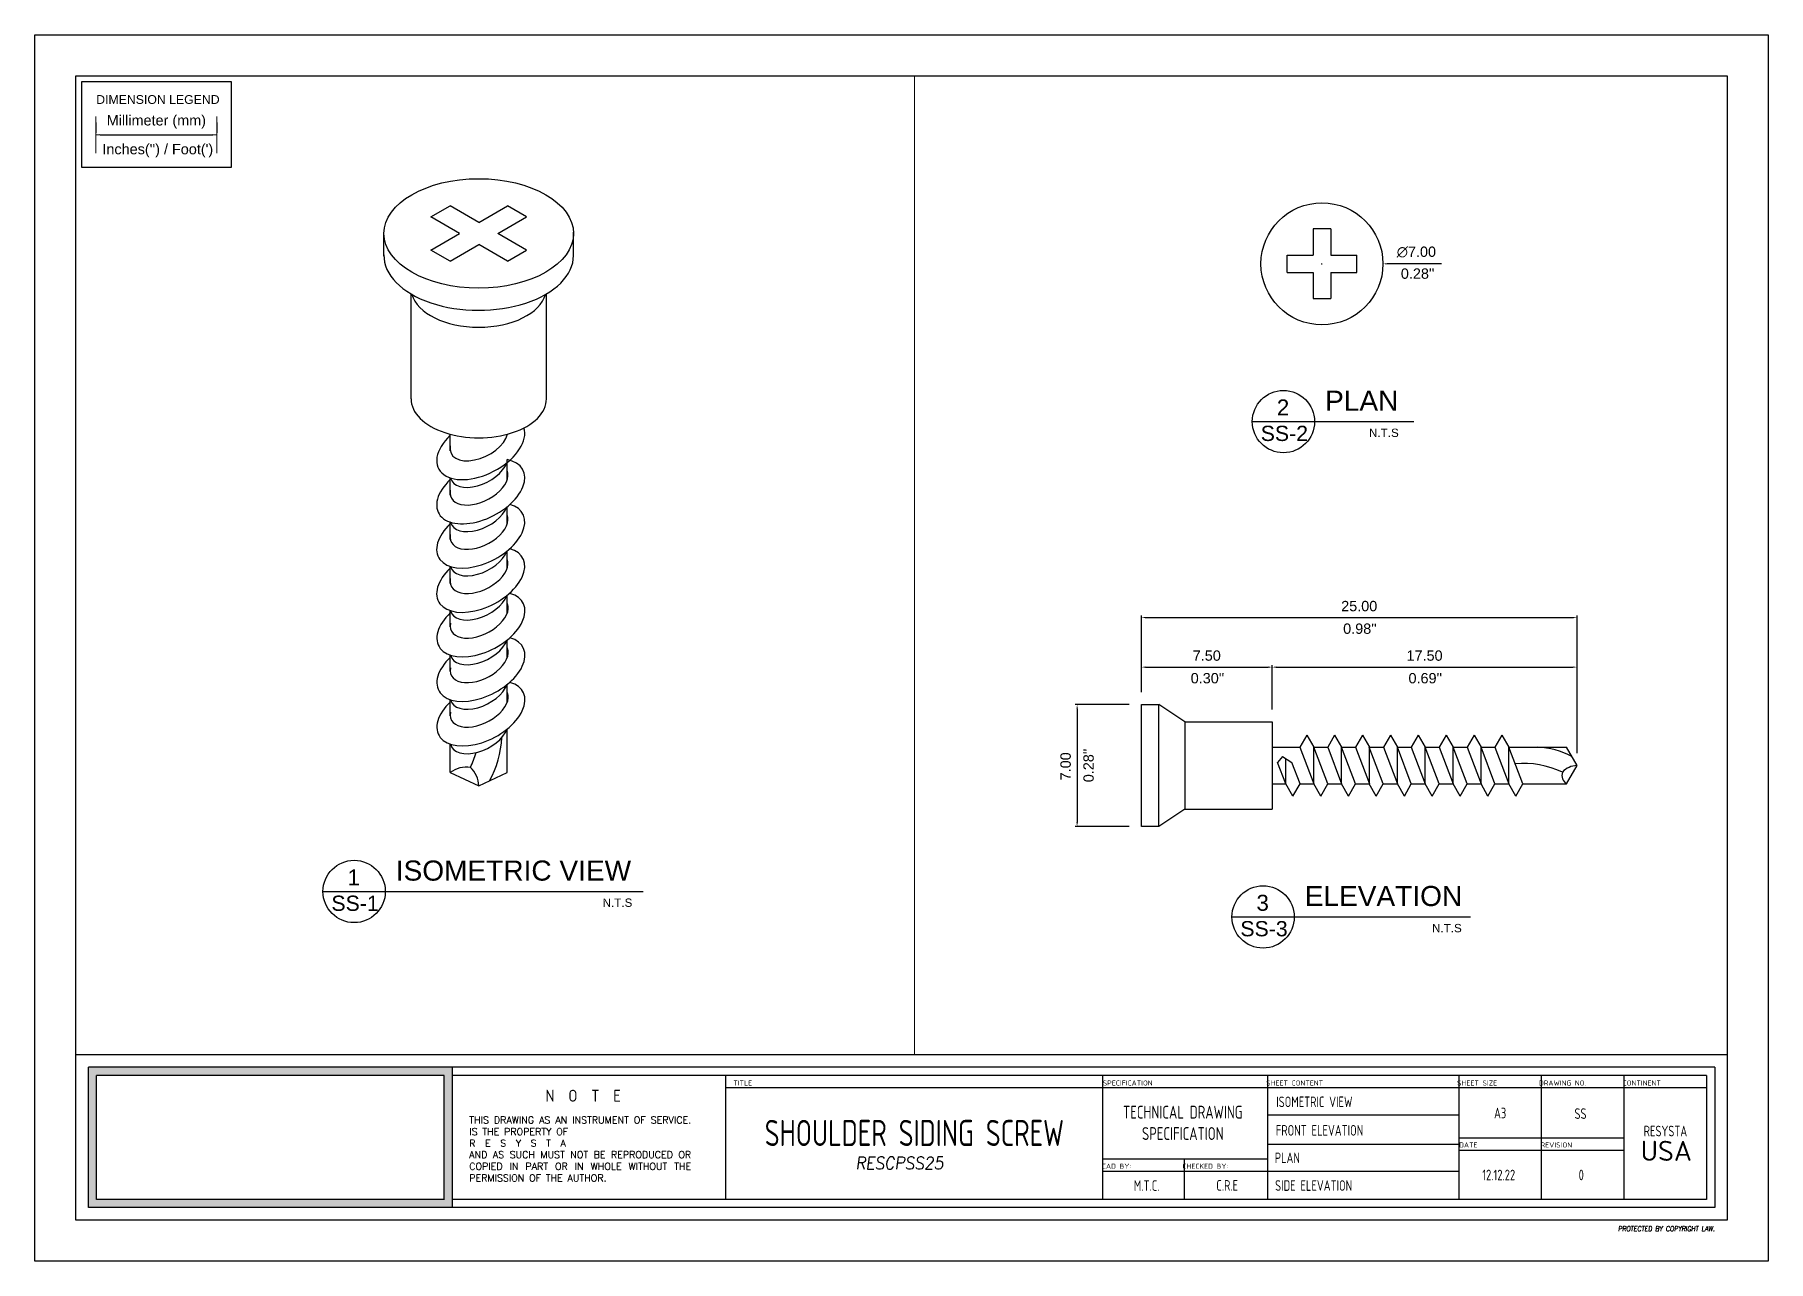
# Paper-space layout 'SS' of a CAD drawing. Header units: millimetres. Extents: x -5 to 415, y -5 to 292.
# The model-space entities are those that its viewports show. They can reach past a viewport. Long polylines and large blocks are cut down to what shows.
import ezdxf

# ---------------------------------------------------------------- set-up
doc = ezdxf.new("R2010")
doc.units = ezdxf.units.MM
doc.layers.add('DIMENSION LEGEND', color=12, linetype='Continuous')
doc.layers.add('Text', color=3, linetype='Continuous', lineweight=13)
doc.layers.add('Wall', color=4, linetype='Continuous', lineweight=30)
doc.styles.add('ARIAL', font='simplex.shx')
doc.styles.get("Standard").update_dxf_attribs({"font": 'arial.ttf'})
doc.styles.add('x2$0$WSA-text', font='romans.shx', dxfattribs={"width": 0.8, "height": 150})
doc.dimstyles.get("Standard").update_dxf_attribs({"dimtxt": 2.5, "dimasz": 1, "dimexe": 0.5, "dimexo": 3, "dimgap": 1.5, "dimtad": 1, "dimzin": 0, "dimdsep": 46, "dimtxsty": 'Standard', "dimcen": 0.09, "dimclrd": 1, "dimclre": 1, "dimclrt": 3, "dimadec": 0, "dimazin": 0, "dimtfac": 1, "dimtix": 1, "dimtofl": 0, "dimtmove": 0, "dimatfit": 3, "dimfxl": 1, "dimtolj": 1, "dimtzin": 0, "dimarcsym": 1})

psp = doc.layouts.new('SS')

# ---------------------------------------------------------------- texts
at = {"color": 3}
for s, height, p in [('PLAN', 4.8656, (307.62, 200.953)), ('2', 3.887, (295.923, 199.799)), ('SS-2', 3.6929, (292.023, 193.624)), ('N.T.S  ', 2.0195, (318.256, 194.601)), ('1', 3.887, (70.786, 86.027)), ('ISOMETRIC VIEW', 4.86558, (82.483, 87.181)), ('ELEVATION', 4.8656, (302.686, 81.023)), ('SS-1', 3.6929, (66.887, 79.852)), ('N.T.S ', 2.0195, (132.586, 80.83)), ('3', 3.887, (290.989, 79.869)), ('SS-3', 3.6929, (287.089, 73.694)), ('N.T.S', 2.0195, (333.524, 74.671))]:
    psp.add_text(s, height=height, dxfattribs=at).set_placement(p)
at = {"color": 3, "insert": (390.289, 21.747), "char_height": 4.86558, "width": 218.85329, "attachment_point": 5}
psp.add_mtext('{\\fISOCPEUR|b0|i0|c0|p34;USA}', dxfattribs=at)
at = {"layer": 'Text', "style": 'x2$0$WSA-text', "oblique": 8, "width": 0.9}
for s, height, p in [('RESCPSS25', 3.0346, (193.848, 17.284)), ('PROTECTED BY COPYRIGHT LAW.', 1.21014, (378.596, 2.275))]:
    psp.add_text(s, height=height, dxfattribs=at).set_placement(p)
at = {"layer": 'Text', "attachment_point": 5}
for s, insert, char_height, width, style in [('{\\Fisocp|c0;  TITLE}', (165.666, 38.174), 1.2288, 18.30692, 'ARIAL'), ('{\\Fisocp|c0; SPECIFICATION}', (259.362, 38.174), 1.2288, 18.30692, 'ARIAL'), ('{\\Fisocp|c0; SHEET CONTENT}', (299.798, 38.174), 1.2288, 18.30692, 'ARIAL'), ('{\\Fisocp|c0; SHEET SIZE}', (344.019, 38.174), 1.2288, 18.30692, 'ARIAL'), ('{\\Fisocp|c0; DRAWING NO.}', (364.714, 38.174), 1.2288, 18.30692, 'ARIAL'), ('{\\Fisocp|c0; CONTINENT}', (383.9, 38.174), 1.2288, 18.30692, 'ARIAL'), ('{\\Fisocp|c0;  N  O  T  E}', (126.221, 35.099), 2.89248, 43.09278, 'ARIAL'), ('{\\Fisocp|c0;ISOMETRIC VIEW}', (305.022, 33.617), 2.56727, 88.82689, 'x2$0$WSA-text'), ('\\pxqj;{\\W1;\\C2;THIS DRAWING AS AN INSTRUMENT OF SERVICE. IS THE PROPERTY OF\\P\\C3;R  E  S  Y  S  T  A\\P\\C2;AND AS SUCH MUST NOT BE REPRODUCED OR COPIED IN PART OR IN WHOLE WITHOUT THE PERMISSION OF THE AUTHOR. }', (129.407, 22.205), 1.683651, 58.25391, 'x2$0$WSA-text'), ('{\\Fisocp|c0;TECHNICAL DRAWING SPECIFICATION}', (273.148, 28.521), 3.1064, 44.0703, 'x2$0$WSA-text'), ('{\\Fisocp|c0;A3 }', (350.033, 30.904), 2.56727, 88.82689, 'x2$0$WSA-text'), ('{\\Fisocp|c0;SS}', (369.5, 30.762), 2.56727, 88.82689, 'x2$0$WSA-text'), ('{\\Fisocp|c0;SHOULDER SIDING SCREW}', (208.121, 26.076), 6.32529, 218.85329, 'x2$0$WSA-text'), ('{\\Fisocp|c0;FRONT ELEVATION}', (306.279, 26.71), 2.56727, 88.82689, 'x2$0$WSA-text'), ('{\\Fisocp|c0;RESYSTA}', (390.071, 26.542), 2.56727, 88.82689, 'x2$0$WSA-text'), ('{\\Fisocp|c0;PLAN}', (298.48, 20.058), 2.56727, 88.82689, 'x2$0$WSA-text'), ('{\\Fisocp|c0; DATE}', (341.884, 23.174), 1.2288, 18.30692, 'ARIAL'), ('{\\Fisocp|c0; REVISION}', (363.205, 23.174), 1.2288, 18.30692, 'ARIAL'), ('{\\Fisocp|c0; CAD BY:}', (256.676, 18.023), 1.2288, 18.30692, 'ARIAL'), ('{\\Fisocp|c0; CHECKED BY:}', (278.176, 18.023), 1.2288, 18.30692, 'ARIAL'), ('{\\Fisocp|c0;12.12.22}', (349.68, 15.904), 2.56727, 88.82689, 'x2$0$WSA-text'), ('{\\Fisocp|c0;0}', (369.68, 15.904), 2.56727, 88.82689, 'x2$0$WSA-text'), ('{\\Fisocp|c0;M.T.C.}', (264.398, 13.331), 2.56727, 88.82689, 'x2$0$WSA-text'), ('{\\Fisocp|c0;C.R.E}', (283.9, 13.382), 2.56727, 88.82689, 'x2$0$WSA-text'), ('{\\Fisocp|c0;SIDE ELEVATION}', (304.844, 13.348), 2.56727, 88.82689, 'x2$0$WSA-text')]:
    psp.add_mtext(s, dxfattribs=dict(at, insert=insert, char_height=char_height, width=width, style=style))
at = {"layer": 'Wall', "color": 5, "insert": (9.91, 277.372), "char_height": 2.12811, "width": 31.2307, "attachment_point": 1}
psp.add_mtext('{\\C3;DIMENSION LEGEND}', dxfattribs=at)
at = {"layer": 'Wall', "color": 3, "lineweight": 5, "char_height": 2.5, "attachment_point": 1}
for s, insert, width in [("Inches('') / Foot(')", (11.407, 265.547), 28.8109), ("0.28''", (325.978, 235.407), 8.84908), ("0.98''", (312, 149.435), 8.84908), ("0.30''", (275.068, 137.444), 8.84908), ("0.69''", (327.828, 137.444), 8.84908)]:
    psp.add_mtext(s, dxfattribs=dict(at, insert=insert, width=width))
at = {"layer": 'Wall', "color": 3, "lineweight": 5, "insert": (249.065, 111), "char_height": 2.5, "width": 8.84908, "attachment_point": 1, "rotation": 90}
psp.add_mtext("0.28''", dxfattribs=at)

msp = doc.modelspace()

# ---------------------------------------------------------------- blocks, each defined once
blk = doc.blocks.new('*D92')
at = {"layer": 'Defpoints', "color": 0, "transparency": 16777216}
for p in [(292.09, 236.52), (321.64, 236.52)]:
    blk.add_point(p, dxfattribs=at)
at = {"layer": 'Wall', "color": 1, "lineweight": -2, "transparency": 16777216}
for p, q in [((306.77, 236.52), (306.95, 236.52)), ((306.86, 236.43), (306.86, 236.61)), ((335.84, 236.52), (322.64, 236.52))]:
    blk.add_line(p, q, dxfattribs=at)
at = {"layer": 'Wall', "color": 1, "transparency": 16777216}
blk.add_solid([(322.64, 236.69), (322.64, 236.35), (321.64, 236.52)], dxfattribs=at)
at = {"layer": 'Wall', "color": 3, "transparency": 16777216, "insert": (329.74, 239.37), "char_height": 2.5, "attachment_point": 5}
blk.add_mtext('\\A1;∅7.00', dxfattribs=at)
blk = doc.blocks.new('*D94')
at = {"layer": 'Defpoints', "color": 0, "transparency": 16777216}
for p in [(263.13, 129.81), (247.54, 100.27), (263.13, 100.27)]:
    blk.add_point(p, dxfattribs=at)
at = {"layer": 'Wall', "color": 1, "lineweight": -2, "transparency": 16777216}
for p, q in [((260.13, 129.81), (247.04, 129.81)), ((247.54, 128.81), (247.54, 101.27)), ((260.13, 100.27), (247.04, 100.27))]:
    blk.add_line(p, q, dxfattribs=at)
at = {"layer": 'Wall', "color": 1, "transparency": 16777216}
for points in [[(247.38, 128.81), (247.71, 128.81), (247.54, 129.81)], [(247.38, 101.27), (247.71, 101.27), (247.54, 100.27)]]:
    blk.add_solid(points, dxfattribs=at)
at = {"layer": 'Wall', "color": 3, "transparency": 16777216, "insert": (244.77, 114.85), "char_height": 2.5, "attachment_point": 5, "rotation": 90}
blk.add_mtext('\\A1;7.00', dxfattribs=at)
blk = doc.blocks.new('*D95')
at = {"layer": 'Defpoints', "color": 0, "transparency": 16777216}
for p in [(368.65, 150.86), (263.13, 129.81), (368.65, 115.04)]:
    blk.add_point(p, dxfattribs=at)
at = {"layer": 'Wall', "color": 1, "lineweight": -2, "transparency": 16777216}
for p, q in [((263.13, 132.81), (263.13, 151.36)), ((368.65, 118.04), (368.65, 151.36)), ((264.13, 150.86), (367.65, 150.86))]:
    blk.add_line(p, q, dxfattribs=at)
at = {"layer": 'Wall', "color": 1, "transparency": 16777216}
for points in [[(264.13, 151.03), (264.13, 150.7), (263.13, 150.86)], [(367.65, 151.03), (367.65, 150.7), (368.65, 150.86)]]:
    blk.add_solid(points, dxfattribs=at)
at = {"layer": 'Wall', "color": 3, "transparency": 16777216, "insert": (315.89, 153.64), "char_height": 2.5, "attachment_point": 5}
blk.add_mtext('\\A1;25.00', dxfattribs=at)
blk = doc.blocks.new('*D96')
at = {"layer": 'Defpoints', "color": 0, "transparency": 16777216}
for p in [(294.79, 138.87), (263.13, 129.81), (294.79, 125.59)]:
    blk.add_point(p, dxfattribs=at)
at = {"layer": 'Wall', "color": 1, "lineweight": -2, "transparency": 16777216}
for p, q in [((263.13, 132.81), (263.13, 139.37)), ((264.13, 138.87), (293.79, 138.87)), ((294.79, 128.59), (294.79, 139.37))]:
    blk.add_line(p, q, dxfattribs=at)
at = {"layer": 'Wall', "color": 1, "transparency": 16777216}
for points in [[(264.13, 139.04), (264.13, 138.71), (263.13, 138.87)], [(293.79, 139.04), (293.79, 138.71), (294.79, 138.87)]]:
    blk.add_solid(points, dxfattribs=at)
at = {"layer": 'Wall', "color": 3, "transparency": 16777216, "insert": (278.96, 141.65), "char_height": 2.5, "attachment_point": 5}
blk.add_mtext('\\A1;7.50', dxfattribs=at)
blk = doc.blocks.new('*D97')
at = {"layer": 'Defpoints', "color": 0, "transparency": 16777216}
for p in [(368.65, 138.87), (294.79, 125.59), (368.65, 115.04)]:
    blk.add_point(p, dxfattribs=at)
at = {"layer": 'Wall', "color": 1, "lineweight": -2, "transparency": 16777216}
for p, q in [((294.79, 128.59), (294.79, 139.37)), ((295.79, 138.87), (367.65, 138.87)), ((368.65, 118.04), (368.65, 139.37))]:
    blk.add_line(p, q, dxfattribs=at)
at = {"layer": 'Wall', "color": 1, "transparency": 16777216}
for points in [[(295.79, 139.04), (295.79, 138.71), (294.79, 138.87)], [(367.65, 139.04), (367.65, 138.71), (368.65, 138.87)]]:
    blk.add_solid(points, dxfattribs=at)
at = {"layer": 'Wall', "color": 3, "transparency": 16777216, "insert": (331.72, 141.65), "char_height": 2.5, "attachment_point": 5}
blk.add_mtext('\\A1;17.50', dxfattribs=at)
blk = doc.blocks.new('*D101')
at = {"layer": 'Defpoints', "color": 0, "transparency": 16777216}
for p in [(9.83, 267.76), (39.13, 267.76), (39.13, 267.76)]:
    blk.add_point(p, dxfattribs=at)
at = {"layer": 'Wall', "color": 1, "lineweight": -2, "transparency": 16777216}
for p, q in [((9.83, 270.76), (9.83, 268.26)), ((39.13, 270.76), (39.13, 268.26)), ((10.83, 267.76), (38.13, 267.76))]:
    blk.add_line(p, q, dxfattribs=at)
at = {"layer": 'Wall', "color": 1, "transparency": 16777216}
for points in [[(10.83, 267.93), (10.83, 267.59), (9.83, 267.76)], [(38.13, 267.93), (38.13, 267.59), (39.13, 267.76)]]:
    blk.add_solid(points, dxfattribs=at)
at = {"layer": 'Wall', "color": 3, "lineweight": 5, "transparency": 16777216, "insert": (24.48, 270.9), "char_height": 2.5, "attachment_point": 5}
blk.add_mtext('\\A1;Millimeter (mm)', dxfattribs=at)

# ---------------------------------------------------------------- dimensions: what is measured, and where the dimension line sits
at = {"layer": 'Wall', "color": 1, "lineweight": 5}
dim = psp.add_linear_dim(base=(39.127, 267.76), p1=(9.829, 267.76), p2=(39.127, 267.76), text='Millimeter (mm)', dimstyle='Standard', override={"dimpost": '\\X'}, dxfattribs=at)
dim.commit()
dim.dimension.update_dxf_attribs({"geometry": '*D101', "text_midpoint": (24.478, 270.899)})
at = {"layer": 'Wall', "color": 5}
dim = psp.add_diameter_dim_2p(p1=(292.091, 236.52), p2=(321.637, 236.52), dimstyle='Standard', override={"dimlfac": -0.236921, "dimpost": '\\X'}, dxfattribs=at)
dim.commit()
dim.dimension.update_dxf_attribs({"geometry": '*D92', "text_midpoint": (329.74, 239.367)})
for base, p1, p2, picture, middle in [((368.649, 150.865), (263.129, 129.814), (368.649, 115.041), '*D95', (315.889, 153.641)), ((294.785, 138.874), (263.129, 129.814), (294.785, 125.593), '*D96', (278.957, 141.65)), ((368.649, 138.874), (294.785, 125.593), (368.649, 115.041), '*D97', (331.717, 141.65))]:
    dim = psp.add_linear_dim(base=base, p1=p1, p2=p2, dimstyle='Standard', override={"dimlfac": -0.236921, "dimpost": '\\X'}, dxfattribs=at)
    dim.commit()
    dim.dimension.update_dxf_attribs({"geometry": picture, "text_midpoint": middle})
dim = psp.add_linear_dim(base=(247.542, 100.268), p1=(263.129, 129.814), p2=(263.129, 100.268), angle=90, dimstyle='Standard', override={"dimlfac": -0.236921, "dimpost": '\\X'}, dxfattribs=at)
dim.commit()
dim.dimension.update_dxf_attribs({"geometry": '*D94', "text_midpoint": (247.542, 114.846), "dimtype": 160})

# ---------------------------------------------------------------- linework, layer by layer
at = {"layer": 'Wall', "color": 5}
for p, q in [((11571.37, -8659.612), (11570.37, -8659.612)), ((11570.37, -8659.612), (11570.37, -8661.112)), ((11571.37, -8659.612), (11571.37, -8661.112)), ((11568.87, -8662.112), (11568.87, -8661.112)), ((11568.87, -8661.112), (11570.37, -8661.112)), ((11571.37, -8661.112), (11572.87, -8661.112)), ((11572.87, -8662.112), (11572.87, -8661.112)), ((11471.805, -8662.701), (11472.671, -8662.201)), ((11473.97, -8662.951), (11472.671, -8662.201)), ((11473.97, -8662.951), (11475.269, -8662.201)), ((11476.135, -8662.701), (11475.269, -8662.201)), ((11568.87, -8662.112), (11570.37, -8662.112)), ((11570.37, -8662.112), (11570.37, -8663.604)), ((11571.37, -8662.112), (11571.37, -8663.604)), ((11571.37, -8662.112), (11572.87, -8662.112)), ((11473.104, -8663.451), (11471.805, -8662.701)), ((11471.805, -8664.201), (11473.104, -8663.451)), ((11474.836, -8663.451), (11476.135, -8662.701)), ((11476.135, -8664.201), (11474.836, -8663.451)), ((11472.671, -8664.701), (11471.805, -8664.201)), ((11472.671, -8664.701), (11473.97, -8663.951)), ((11475.269, -8664.701), (11473.97, -8663.951)), ((11475.269, -8664.701), (11476.135, -8664.201)), ((11570.37, -8663.604), (11571.37, -8663.604))]:
    msp.add_line(p, q, dxfattribs=at)
at = {"layer": 'Wall'}
for p, q in [((11567.37, -8661.362), (11567.379, -8661.362)), ((11567.37, -8661.862), (11567.379, -8661.862)), ((11574.361, -8661.362), (11574.37, -8661.362)), ((11574.361, -8661.862), (11574.37, -8661.862)), ((11469.684, -8664.477), (11469.684, -8663.426)), ((11478.257, -8664.451), (11478.257, -8663.4)), ((11470.908, -8670.926), (11470.908, -8666.183)), ((11477.032, -8670.926), (11477.032, -8666.183)), ((11472.684, -8673.28), (11472.684, -8672.53)), ((11475.256, -8672.585), (11475.256, -8672.53)), ((11475.256, -8674.558), (11475.256, -8673.677)), ((11472.684, -8675.28), (11472.684, -8674.501)), ((11475.245, -8675.815), (11475.245, -8676.615)), ((11475.256, -8676.585), (11475.256, -8675.806)), ((11472.684, -8677.28), (11472.684, -8676.501)), ((11475.256, -8678.585), (11475.256, -8677.806)), ((11472.684, -8679.28), (11472.684, -8678.501)), ((11475.256, -8680.625), (11475.256, -8679.806)), ((11472.684, -8681.232), (11472.684, -8680.501)), ((11475.256, -8682.638), (11475.256, -8681.829)), ((11472.684, -8683.244), (11472.684, -8682.514)), ((11475.256, -8684.65), (11475.256, -8683.841)), ((11472.684, -8685.257), (11472.684, -8684.526)), ((11475.256, -8687.826), (11475.256, -8685.854)), ((11472.684, -8687.826), (11472.684, -8686.539)), ((11560.508, -8693.893), (11560.508, -8686.893)), ((11560.508, -8686.893), (11561.508, -8686.893)), ((11561.508, -8693.893), (11561.508, -8686.893)), ((11563.008, -8687.893), (11561.508, -8686.893)), ((11472.684, -8687.826), (11473.97, -8688.426)), ((11473.97, -8688.426), (11475.256, -8687.826)), ((11563.008, -8687.893), (11563.008, -8692.893)), ((11563.008, -8687.893), (11568.008, -8687.893)), ((11568.008, -8687.893), (11568.008, -8692.893)), ((11568.008, -8689.343), (11569.598, -8689.343)), ((11569.998, -8688.643), (11569.598, -8689.343)), ((11569.598, -8689.343), (11570.398, -8691.443)), ((11569.998, -8688.643), (11570.398, -8689.343)), ((11570.398, -8689.343), (11571.198, -8689.343)), ((11571.198, -8691.443), (11570.398, -8689.343)), ((11570.398, -8691.443), (11570.398, -8689.343)), ((11571.598, -8688.643), (11571.198, -8689.343)), ((11571.198, -8689.343), (11571.998, -8691.443)), ((11571.598, -8688.643), (11571.998, -8689.343)), ((11571.998, -8689.343), (11572.798, -8689.343)), ((11571.998, -8691.443), (11571.998, -8689.343)), ((11572.798, -8691.443), (11571.998, -8689.343)), ((11573.198, -8688.643), (11572.798, -8689.343)), ((11572.798, -8689.343), (11573.598, -8691.443)), ((11573.198, -8688.643), (11573.598, -8689.343)), ((11574.388, -8691.443), (11573.588, -8689.343)), ((11573.598, -8689.343), (11574.398, -8689.343)), ((11573.598, -8691.443), (11573.598, -8689.343)), ((11574.798, -8688.643), (11574.398, -8689.343)), ((11574.398, -8689.343), (11575.198, -8691.443)), ((11574.798, -8688.643), (11575.198, -8689.343)), ((11575.198, -8689.343), (11575.998, -8689.343)), ((11575.198, -8691.443), (11575.198, -8689.343)), ((11575.998, -8691.443), (11575.198, -8689.343)), ((11576.398, -8688.643), (11575.998, -8689.343)), ((11575.998, -8689.343), (11576.798, -8691.443)), ((11576.398, -8688.643), (11576.798, -8689.343)), ((11576.798, -8689.343), (11577.598, -8689.343)), ((11576.798, -8691.443), (11576.798, -8689.343)), ((11577.598, -8691.443), (11576.798, -8689.343)), ((11577.998, -8688.643), (11577.598, -8689.343)), ((11577.598, -8689.343), (11578.398, -8691.443)), ((11577.998, -8688.643), (11578.398, -8689.343)), ((11578.398, -8689.343), (11579.198, -8689.343)), ((11578.398, -8691.443), (11578.398, -8689.343)), ((11579.198, -8691.443), (11578.398, -8689.343)), ((11579.598, -8688.643), (11579.198, -8689.343)), ((11579.198, -8689.343), (11579.998, -8691.443)), ((11579.598, -8688.643), (11579.998, -8689.343)), ((11579.998, -8689.343), (11580.798, -8689.343)), ((11579.998, -8691.443), (11579.998, -8689.343)), ((11580.798, -8691.443), (11579.998, -8689.343)), ((11581.198, -8688.643), (11580.798, -8689.343)), ((11580.798, -8689.343), (11581.598, -8691.443)), ((11581.198, -8688.643), (11581.598, -8689.343)), ((11581.598, -8689.343), (11584.908, -8689.343)), ((11581.598, -8691.443), (11581.598, -8689.343)), ((11582.398, -8691.443), (11581.598, -8689.343)), ((11585.508, -8690.393), (11584.908, -8689.343)), ((11568.596, -8689.873), (11568.325, -8690.223)), ((11568.596, -8689.873), (11569.139, -8690.223)), ((11568.798, -8691.443), (11568.798, -8690.003)), ((11568.798, -8691.443), (11568.325, -8690.223)), ((11569.612, -8691.443), (11569.139, -8690.223)), ((11584.908, -8691.443), (11585.508, -8690.393)), ((11568.008, -8691.443), (11568.798, -8691.443)), ((11569.198, -8692.143), (11568.798, -8691.443)), ((11569.198, -8692.143), (11569.612, -8691.443)), ((11569.612, -8691.443), (11570.398, -8691.443)), ((11570.798, -8692.143), (11570.398, -8691.443)), ((11570.798, -8692.143), (11571.198, -8691.443)), ((11571.198, -8691.443), (11571.998, -8691.443)), ((11572.398, -8692.143), (11571.998, -8691.443)), ((11572.398, -8692.143), (11572.798, -8691.443)), ((11572.798, -8691.443), (11573.598, -8691.443)), ((11573.988, -8692.143), (11573.588, -8691.443)), ((11573.988, -8692.143), (11574.388, -8691.443)), ((11574.388, -8691.443), (11575.198, -8691.443)), ((11575.598, -8692.143), (11575.198, -8691.443)), ((11575.598, -8692.143), (11575.998, -8691.443)), ((11575.998, -8691.443), (11576.798, -8691.443)), ((11577.198, -8692.143), (11576.798, -8691.443)), ((11577.198, -8692.143), (11577.598, -8691.443)), ((11577.598, -8691.443), (11578.398, -8691.443)), ((11578.798, -8692.143), (11578.398, -8691.443)), ((11578.798, -8692.143), (11579.198, -8691.443)), ((11579.198, -8691.443), (11579.998, -8691.443)), ((11580.398, -8692.143), (11579.998, -8691.443)), ((11580.398, -8692.143), (11580.798, -8691.443)), ((11580.798, -8691.443), (11581.598, -8691.443)), ((11581.998, -8692.143), (11581.598, -8691.443)), ((11581.998, -8692.143), (11582.398, -8691.443)), ((11582.398, -8691.443), (11584.908, -8691.443)), ((11585.206, -8690.933), (11585.201, -8690.93)), ((11563.008, -8692.893), (11561.508, -8693.893)), ((11563.008, -8692.893), (11568.008, -8692.893)), ((11561.508, -8693.893), (11560.508, -8693.893))]:
    msp.add_line(p, q, dxfattribs=at)
msp.add_circle((11570.87, -8661.612), 3.5, dxfattribs=at)
for centre, radius, start, end in [((11468.891, -8685.363), 5.203, 334.66605, 342.60513), ((11470.446, -8685.991), 4.578, 331.14868, 356.93784), ((11473.407, -8688.736), 1.162, 80.72287, 128.44255), ((11472.808, -8688.445), 1.162, 0.95395, 47.46307), ((11583.073, -8693.917), 4.578, 62.19452, 87.74185), ((11582.445, -8695.472), 5.203, 64.66605, 95.28465), ((11585.213, -8690.957), 0.573, 160.82562, 237.88396), ((11585.527, -8691.555), 1.162, 90.95395, 137.46307)]:
    msp.add_arc(centre, radius, start, end, dxfattribs=at)
msp.add_ellipse((11473.97, -8663.451), major_axis=(-4.287, 0), ratio=0.57735, dxfattribs=at)
for centre, major_axis, start_param, end_param in [((11473.97, -8664.451), (-4.287, 0), 6.27281, 9.424778), ((11473.97, -8665.926), (-3.062, 0), 6.442018, 9.265946), ((11473.97, -8670.926), (-3.062, 0), 0, 3.141593), ((11474.06, -8673.112), (-1.913, -0.966), 5.19122, 9.341063), ((11473.984, -8672.765), (-1.259, -0.634), -0.410733, 2.675014), ((11474.06, -8675.112), (-1.913, -0.966), 5.19122, 10.06874), ((11473.984, -8674.765), (-1.259, -0.634), -0.410733, 3.104314), ((11473.984, -8673.965), (-1.259, -0.634), 6.171037, 8.863679), ((11474.06, -8677.112), (-1.913, -0.966), 5.19122, 9.991563), ((11473.984, -8675.965), (-1.259, -0.634), 6.171037, 8.863679), ((11473.984, -8676.765), (-1.259, -0.634), -0.410733, 3.104314), ((11474.06, -8679.112), (-1.913, -0.966), 5.19122, 9.991563), ((11473.984, -8678.765), (-1.259, -0.634), -0.410733, 3.104314), ((11473.984, -8677.965), (-1.259, -0.634), 6.171037, 8.863679), ((11474.069, -8681.128), (-1.913, -0.966), 5.19122, 9.991563), ((11473.984, -8679.965), (-1.259, -0.634), 6.171037, 8.863679), ((11473.993, -8680.781), (-1.259, -0.634), -0.410733, 3.104314), ((11474.069, -8683.14), (-1.913, -0.966), 5.19122, 9.991563), ((11473.993, -8682.793), (-1.259, -0.634), -0.410733, 3.104314), ((11473.993, -8681.981), (-1.259, -0.634), 6.171037, 8.863679), ((11474.069, -8685.153), (-1.913, -0.966), 5.19122, 9.991563), ((11473.993, -8683.993), (-1.259, -0.634), 6.171037, 8.863679), ((11473.993, -8684.806), (-1.259, -0.634), -0.410733, 3.104314), ((11473.993, -8686.006), (-1.259, -0.634), 6.171037, 8.863679)]:
    msp.add_ellipse(centre, major_axis=major_axis, ratio=0.57735, start_param=start_param, end_param=end_param, dxfattribs=at)

# ---------------------------------------------------------------- hatches: boundary and pattern name
at = {"layer": 'Wall', "transparency": 33554636}
h = psp.add_hatch(color=3, dxfattribs=at)
h.dxf.hatch_style = 1
h.paths.add_polyline_path([(8.001, 42.003), (8.001, 8.003), (96.232, 8.003), (96.232, 42.003)])
h.paths.add_polyline_path([(94.232, 40.003), (94.232, 10.003), (10.001, 10.003), (10.001, 40.003)], flags=16)

# ---------------------------------------------------------------- linework, layer by layer
at = {"color": 1}
for p, q in [((289.988, 198.319), (329.139, 198.319)), ((64.851, 84.547), (142.429, 84.547)), ((285.054, 78.389), (342.82, 78.389))]:
    psp.add_line(p, q, dxfattribs=at)
for centre in [(297.536, 198.319), (72.399, 84.547), (292.602, 78.389)]:
    psp.add_circle(centre, 7.548, dxfattribs=at)
at = {"layer": 'DIMENSION LEGEND', "color": 20}
psp.add_lwpolyline([(6.406, 280.67), (42.613, 280.67), (42.613, 259.885), (6.406, 259.885)], close=True, dxfattribs=at)
at = {"layer": 'Wall', "color": 1, "lineweight": 5}
for p, q in [((9.829, 263.331), (9.829, 272.188)), ((39.127, 263.331), (39.127, 272.188)), ((9.829, 267.76), (39.127, 267.76))]:
    psp.add_line(p, q, dxfattribs=at)
at = {"layer": 'Wall', "color": 1}
for p, q in [((405.001, 45.003), (5.001, 45.003)), ((340.001, 37.003), (162.482, 37.003)), ((400.001, 37.003), (340.001, 37.003)), ((293.751, 30.471), (340.001, 30.471)), ((293.751, 23.384), (340.001, 23.384)), ((340.001, 21.92), (380.001, 21.92)), ((253.751, 16.852), (293.751, 16.852)), ((293.751, 16.852), (340.001, 16.852))]:
    psp.add_line(p, q, dxfattribs=at)
at = {"layer": 'Wall', "color": 5}
psp.add_line((402.001, 42.003), (8.001, 42.003), dxfattribs=at)
at = {"layer": 'Wall'}
for p, q in [((96.232, 8.003), (96.232, 42.003)), ((94.232, 9.893), (94.232, 40.003)), ((162.482, 9.893), (162.482, 39.893)), ((253.751, 10.003), (253.751, 40.003)), ((293.751, 10.003), (293.751, 40.003)), ((340.001, 40.003), (340.001, 10.003)), ((360.001, 40.003), (360.001, 10.003)), ((380.001, 40.003), (380.001, 10.003)), ((340.001, 24.92), (380.001, 24.92)), ((253.751, 19.852), (293.751, 19.852)), ((273.481, 19.852), (273.481, 10.003))]:
    psp.add_line(p, q, dxfattribs=at)
at = {"layer": 'Wall', "color": 4}
for p, q in [((94.232, 40.003), (10.001, 40.003)), ((400.001, 40.003), (96.232, 40.003))]:
    psp.add_line(p, q, dxfattribs=at)
at = {"layer": 'Wall', "color": 5}
for points in [[(-4.999, 292.003), (415.001, 292.003), (415.001, -4.997), (-4.999, -4.997), (-4.999, 292.003)], [(402.001, 42.003), (402.001, 8.003), (8.001, 8.003), (8.001, 42.003)]]:
    psp.add_lwpolyline(points, dxfattribs=at)
at = {"layer": 'Wall', "color": 1}
psp.add_lwpolyline([(5.001, 282.003), (405.001, 282.003), (405.001, 5.003), (5.001, 5.003)], close=True, dxfattribs=at)
at = {"layer": 'Wall', "color": 5}
psp.add_lwpolyline([(5.001, 282.003), (405.001, 282.003), (405.001, 45.003), (5.001, 45.003)], close=True, dxfattribs=at)
at = {"layer": 'Wall', "color": 4}
for points in [[(94.232, 10.003), (10.001, 10.003), (10.001, 40.003)], [(400.001, 40.003), (400.001, 10.003), (96.232, 10.003)]]:
    psp.add_lwpolyline(points, dxfattribs=at)

psp.set_redraw_order([(e.dxf.handle, doc.entitydb.next_handle()) for e in psp.query("TEXT MTEXT ATTDEF DIMENSION ARC_DIMENSION")])  # texts and dimensions are drawn at this point

# ---------------------------------------------------------------- viewports
at = {"layer": 'Wall', "color": 5}
psp.add_viewport(center=(106.558, 163.503), size=(203.116, 237), view_center_point=(11474.713, -8678.457), view_height=44.2454, dxfattribs=at)
psp.add_viewport(center=(306.558, 163.503), size=(196.884, 237), view_center_point=(11570.797, -8678.911), view_height=56.1502, status=3, dxfattribs=at)

doc.saveas('drawing.dxf')
